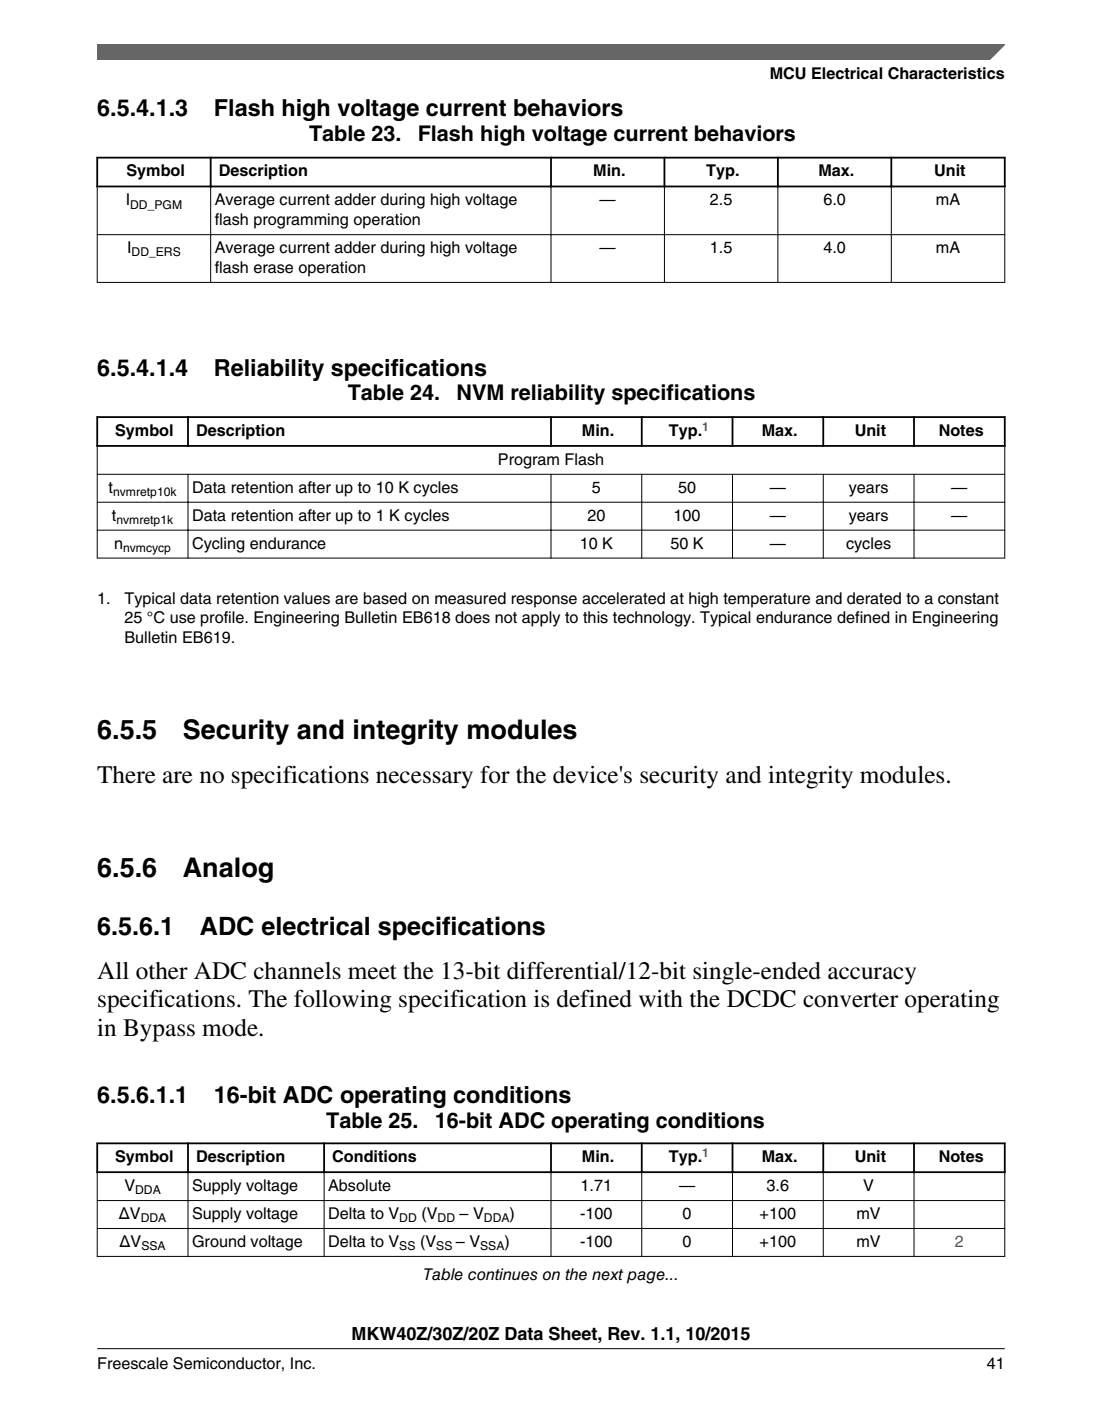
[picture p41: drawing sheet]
<svg xmlns="http://www.w3.org/2000/svg" width="216mm" height="274mm" viewBox="0 0 216 274" stroke-linecap="round" stroke-linejoin="round" font-family="sans-serif">
<defs><g id="words">
<g font-size="5.3">
<text x="19.1" y="144.7">6.5.5</text>
<text x="35.8" y="144.7">Security and integrity modules</text>
<text x="19" y="171.8">6.5.6</text>
<text x="35.8" y="171.8">Analog</text>
</g>
<g font-size="4.9">
<text x="19.1" y="153.2">There are no specifications necessary for the device's security and integrity modules.</text>
<text x="19" y="183.1">6.5.6.1</text>
<text x="39.2" y="183.1">ADC electrical specifications</text>
<text x="19" y="191.6">All other ADC channels meet the 13-bit differential/12-bit single-ended accuracy</text>
<text x="19" y="197.3">specifications. The following specification is defined with the DCDC converter operating</text>
<text x="19" y="202.9">in Bypass mode.</text>
</g>
<g font-size="4.6">
<text x="19" y="22.8">6.5.4.1.3</text>
<text x="41.9" y="22.8">Flash high voltage current behaviors</text>
<text x="19" y="73.6">6.5.4.1.4</text>
<text x="41.9" y="73.6">Reliability specifications</text>
<text x="19.1" y="215.9">6.5.6.1.1</text>
<text x="41.9" y="215.9">16-bit ADC operating conditions</text>
</g>
<g font-size="4.2">
<text x="60.5" y="27.6">Table 23.</text>
<text x="81.8" y="27.6">Flash high voltage current behaviors</text>
<text x="68.1" y="78.4">Table 24.</text>
<text x="89.4" y="78.4">NVM reliability specifications</text>
<text x="63.9" y="220.8">Table 25.</text>
<text x="85.2" y="220.8">16-bit ADC operating conditions</text>
</g>
<text font-size="3.5" x="68.8" y="262.3">MKW40Z/30Z/20Z Data Sheet, Rev. 1.1, 10/2015</text>
<g font-size="3.2">
<text x="150.8" y="15.5">MCU Electrical Characteristics</text>
<text x="24.8" y="34.6">Symbol</text>
<text x="42.9" y="34.6">Description</text>
<text x="116.2" y="34.6">Min.</text>
<text x="138.4" y="34.6">Typ.</text>
<text x="160.3" y="34.6">Max.</text>
<text x="183" y="34.6">Unit</text>
<text x="24.6" y="40.2">I</text>
<text x="42.1" y="40.2">Average current adder during high voltage</text>
<text x="117.5" y="40.2">—</text>
<text x="139.1" y="40.2">2.5</text>
<text x="161.3" y="40.2">6.0</text>
<text x="183.4" y="40.2">mA</text>
<text x="42.1" y="44.1">flash programming operation</text>
<text x="24.9" y="49.6">I</text>
<text x="42.1" y="49.6">Average current adder during high voltage</text>
<text x="42.1" y="53.4">flash erase operation</text>
<text x="117.5" y="49.6">—</text>
<text x="139.1" y="49.6">1.5</text>
<text x="161.3" y="49.6">4.0</text>
<text x="183.4" y="49.6">mA</text>
<text x="22.6" y="85.4">Symbol</text>
<text x="38.4" y="85.4">Description</text>
<text x="114" y="85.4">Min.</text>
<text x="131" y="85.4">Typ.</text>
<text x="149.2" y="85.4">Max.</text>
<text x="167.4" y="85.4">Unit</text>
<text x="183.9" y="85.4">Notes</text>
<text x="97.5" y="91">Program Flash</text>
<text x="21.3" y="96.5">t</text>
<text x="21.9" y="101.9">t</text>
<text x="37.6" y="96.5">Data retention after up to 10 K cycles</text>
<text x="37.6" y="101.9">Data retention after up to 1 K cycles</text>
<text x="115.1" y="101.9">20</text>
<text x="116" y="96.5">5</text>
<text x="132" y="101.9">100</text>
<text x="132.9" y="96.5">50</text>
<text x="150.8" y="96.5">—</text>
<text x="150.8" y="101.9">—</text>
<text x="166.3" y="96.5">years</text>
<text x="166.3" y="101.9">years</text>
<text x="186.4" y="96.5">—</text>
<text x="186.4" y="101.9">—</text>
<text x="22.4" y="107.4">n</text>
<text x="37.6" y="107.4">Cycling endurance</text>
<text x="113.6" y="107.4">10 K</text>
<text x="131.4" y="107.4">50 K</text>
<text x="150.8" y="107.4">—</text>
<text x="165.8" y="107.4">cycles</text>
<text x="19" y="118.2">1.</text>
<text x="24.4" y="118.2">Typical data retention values are based on measured response accelerated at high temperature and derated to a constant</text>
<text x="24.4" y="122.1">25 °C use profile. Engineering Bulletin EB618 does not apply to this technology. Typical endurance defined in Engineering</text>
<text x="24.4" y="125.9">Bulletin EB619.</text>
<text x="22.6" y="227.6">Symbol</text>
<text x="38.4" y="227.6">Description</text>
<text x="65.1" y="227.6">Conditions</text>
<text x="114" y="227.6">Min.</text>
<text x="131" y="227.6">Typ.</text>
<text x="149.2" y="227.6">Max.</text>
<text x="167.4" y="227.6">Unit</text>
<text x="183.9" y="227.6">Notes</text>
<text x="24.4" y="233.2">V</text>
<text x="37.6" y="233.2">Supply voltage</text>
<text x="64.3" y="233.2">Absolute</text>
<text x="113.8" y="233.2">1.71</text>
<text x="133" y="233.2">—</text>
<text x="150.2" y="233.2">3.6</text>
<text x="169.1" y="233.2">V</text>
<text x="23.3" y="238.7">ΔV</text>
<text x="37.6" y="238.7">Supply voltage</text>
<text x="64.3" y="238.7">Delta to V</text>
<text x="82.6" y="238.7">(V</text>
<text x="90.1" y="238.7">– V</text>
<text x="99.8" y="238.7">)</text>
<text x="113.7" y="238.7">-100</text>
<text x="133.7" y="238.7">0</text>
<text x="148.8" y="238.7">+100</text>
<text x="167.8" y="238.7">mV</text>
<text x="23.4" y="244.1">ΔV</text>
<text x="37.6" y="244.1">Ground voltage</text>
<text x="64.3" y="244.1">Delta to V</text>
<text x="82.3" y="244.1">(V</text>
<text x="89.3" y="244.1">– V</text>
<text x="98.8" y="244.1">)</text>
<text x="113.7" y="244.1">-100</text>
<text x="133.7" y="244.1">0</text>
<text x="148.8" y="244.1">+100</text>
<text x="167.8" y="244.1">mV</text>
<text x="82.9" y="250.7">Table continues on the next page...</text>
<text x="19" y="268">Freescale Semiconductor, Inc.</text>
<text x="193.3" y="268">41</text>
</g>
<text font-size="3.2" fill="#00f" x="187.1" y="244.1">2</text>
<g font-size="2.4">
<text x="25.5" y="40.8">DD_PGM</text>
<text x="25.8" y="50.2">DD_ERS</text>
<text x="22.2" y="97.1">nvmretp10k</text>
<text x="22.8" y="102.6">nvmretp1k</text>
<text x="24.1" y="108">nvmcycp</text>
<text x="26.5" y="233.8">DDA</text>
<text x="27.6" y="239.3">DDA</text>
<text x="78.2" y="239.3">DD</text>
<text x="85.7" y="239.3">DD</text>
<text x="94.8" y="239.3">DDA</text>
<text x="27.7" y="244.8">SSA</text>
<text x="78.2" y="244.8">SS</text>
<text x="85.5" y="244.8">SS</text>
<text x="94.1" y="244.8">SSA</text>
</g>
<g font-size="2.4" fill="#00f">
<text x="137.6" y="84.3">1</text>
<text x="137.6" y="226.5">1</text>
</g>
</g></defs>
<path d="M18.9 30.9h178.1M18.9 36.5h178.1M19 30.7v6M41.3 30.7v6M107.9 30.7v6M130.2 30.7v6M152.4 30.7v6M174.6 30.7v6M196.8 30.7v6" fill="none" stroke="#000" stroke-width=".35"/>
<path d="M19 36.7v18.7M41.3 36.3v19.1M107.9 36.3v19.1M130.2 36.3v19.1M152.4 36.3v19.1M174.6 36.3v19.1M196.8 36.7v18.7M19 45.9h177.9M19 55.3h177.9" fill="none" stroke="#000" stroke-width=".2"/>
<g fill="#fff">
<path d="M19 74.8h177.8v36.3h-177.8z" fill-rule="evenodd"/>
<path d="M19.2 81.8h17.5v5.3h-17.5z" fill-rule="evenodd"/>
<path d="M37 81.8h70.8v5.3h-70.8z" fill-rule="evenodd"/>
<path d="M108.1 81.8h17.5v5.3h-17.5z" fill-rule="evenodd"/>
<path d="M125.9 81.8h17.4v5.3h-17.4z" fill-rule="evenodd"/>
<path d="M143.7 81.8h17.4v5.3h-17.4z" fill-rule="evenodd"/>
<path d="M161.5 81.8h17.4v5.3h-17.4z" fill-rule="evenodd"/>
<path d="M179.2 81.8h17.5v5.3h-17.5z" fill-rule="evenodd"/>
<path d="M19.1 87.5h177.7v5.3h-177.7z" fill-rule="evenodd"/>
<path d="M19.1 93h17.6v5.2h-17.6z" fill-rule="evenodd"/>
<path d="M36.9 93h71v5.2h-71z" fill-rule="evenodd"/>
<path d="M108 93h17.6v5.2h-17.6z" fill-rule="evenodd"/>
<path d="M125.8 93h17.6v5.2h-17.6z" fill-rule="evenodd"/>
<path d="M143.6 93h17.6v5.2h-17.6z" fill-rule="evenodd"/>
<path d="M161.4 93h17.6v5.2h-17.6z" fill-rule="evenodd"/>
<path d="M179.2 93h17.6v5.2h-17.6z" fill-rule="evenodd"/>
<path d="M19.1 98.4h17.6v5.3h-17.6z" fill-rule="evenodd"/>
<path d="M36.9 98.4h71v5.3h-71z" fill-rule="evenodd"/>
<path d="M108 98.4h17.6v5.3h-17.6z" fill-rule="evenodd"/>
<path d="M125.8 98.4h17.6v5.3h-17.6z" fill-rule="evenodd"/>
<path d="M143.6 98.4h17.6v5.3h-17.6z" fill-rule="evenodd"/>
<path d="M161.4 98.4h17.6v5.3h-17.6z" fill-rule="evenodd"/>
<path d="M179.2 98.4h17.6v5.3h-17.6z" fill-rule="evenodd"/>
<path d="M19.1 103.9h17.6v5.3h-17.6z" fill-rule="evenodd"/>
<path d="M36.9 103.9h71v5.3h-71z" fill-rule="evenodd"/>
<path d="M108 103.9h17.6v5.3h-17.6z" fill-rule="evenodd"/>
<path d="M125.8 103.9h17.6v5.3h-17.6z" fill-rule="evenodd"/>
<path d="M143.6 103.9h17.6v5.3h-17.6z" fill-rule="evenodd"/>
<path d="M161.4 103.9h17.6v5.3h-17.6z" fill-rule="evenodd"/>
<path d="M179.2 103.9h17.6v5.3h-17.6z" fill-rule="evenodd"/>
</g>
<path d="M18.9 81.7h178.1M18.9 87.3h178.1M19 81.5v6M36.8 81.5v6M107.9 81.5v6M125.7 81.5v6M143.5 81.5v6M161.3 81.5v6M179.1 81.5v6M196.8 81.5v6" fill="none" stroke="#000" stroke-width=".35"/>
<path d="M19 92.9h177.9M19 98.3h177.9M19 87.5v21.9M36.8 92.8v16.6M107.9 92.8v16.6M125.7 92.8v16.6M143.5 92.8v16.6M161.3 92.8v16.6M179.1 92.8v16.6M196.8 87.5v21.9M19 103.8h177.9M19 109.3h177.9" fill="none" stroke="#000" stroke-width=".2"/>
<g fill="#fff">
<path d="M19 217.2h177.8v34.5h-177.8z" fill-rule="evenodd"/>
<path d="M19.2 224h17.5v5.3h-17.5z" fill-rule="evenodd"/>
<path d="M37 224h26.3v5.3h-26.3z" fill-rule="evenodd"/>
<path d="M63.7 224h44.1v5.3h-44.1z" fill-rule="evenodd"/>
<path d="M108.1 224h17.5v5.3h-17.5z" fill-rule="evenodd"/>
<path d="M125.9 224h17.4v5.3h-17.4z" fill-rule="evenodd"/>
<path d="M143.7 224h17.4v5.3h-17.4z" fill-rule="evenodd"/>
<path d="M161.5 224h17.4v5.3h-17.4z" fill-rule="evenodd"/>
<path d="M179.2 224h17.5v5.3h-17.5z" fill-rule="evenodd"/>
<path d="M19.1 229.7h17.6v5.3h-17.6z" fill-rule="evenodd"/>
<path d="M36.9 229.7h26.5v5.3h-26.5z" fill-rule="evenodd"/>
<path d="M63.6 229.7h44.3v5.3h-44.3z" fill-rule="evenodd"/>
<path d="M108 229.7h17.6v5.3h-17.6z" fill-rule="evenodd"/>
<path d="M125.8 229.7h17.6v5.3h-17.6z" fill-rule="evenodd"/>
<path d="M143.6 229.7h17.6v5.3h-17.6z" fill-rule="evenodd"/>
<path d="M161.4 229.7h17.6v5.3h-17.6z" fill-rule="evenodd"/>
<path d="M179.2 229.7h17.6v5.3h-17.6z" fill-rule="evenodd"/>
<path d="M19.1 235.2h17.6v5.3h-17.6z" fill-rule="evenodd"/>
<path d="M36.9 235.2h26.5v5.3h-26.5z" fill-rule="evenodd"/>
<path d="M63.6 235.2h44.3v5.3h-44.3z" fill-rule="evenodd"/>
<path d="M108 235.2h17.6v5.3h-17.6z" fill-rule="evenodd"/>
<path d="M125.8 235.2h17.6v5.3h-17.6z" fill-rule="evenodd"/>
<path d="M143.6 235.2h17.6v5.3h-17.6z" fill-rule="evenodd"/>
<path d="M161.4 235.2h17.6v5.3h-17.6z" fill-rule="evenodd"/>
<path d="M179.2 235.2h17.6v5.3h-17.6z" fill-rule="evenodd"/>
<path d="M19.1 240.6h17.6v5.3h-17.6z" fill-rule="evenodd"/>
<path d="M36.9 240.6h26.5v5.3h-26.5z" fill-rule="evenodd"/>
<path d="M63.6 240.6h44.3v5.3h-44.3z" fill-rule="evenodd"/>
<path d="M108 240.6h17.6v5.3h-17.6z" fill-rule="evenodd"/>
<path d="M125.8 240.6h17.6v5.3h-17.6z" fill-rule="evenodd"/>
<path d="M143.6 240.6h17.6v5.3h-17.6z" fill-rule="evenodd"/>
<path d="M161.4 240.6h17.6v5.3h-17.6z" fill-rule="evenodd"/>
<path d="M179.2 240.6h17.6v5.3h-17.6z" fill-rule="evenodd"/>
</g>
<path d="M18.9 223.9h178.1M18.9 229.5h178.1M19 223.7v6M36.8 223.7v6M63.5 223.7v6M107.9 223.7v6M125.7 223.7v6M143.5 223.7v6M161.3 223.7v6M179.1 223.7v6M196.8 223.7v6" fill="none" stroke="#000" stroke-width=".35"/>
<path d="M19 235.1h177.9M19 229.7v16.4M36.8 229.3v16.8M63.5 229.3v16.8M107.9 229.3v16.8M125.7 229.3v16.8M143.5 229.3v16.8M161.3 229.3v16.8M179.1 229.3v16.8M196.8 229.7v16.4M19 240.5h177.9M19 246h177.9" fill="none" stroke="#000" stroke-width=".2"/>
<path d="M19 8.7h177.8l-5.6 3h-172.2z" fill="#666"/>
<path d="M19 11.7v-3h177.8l-3 3" fill="none" stroke="#666" stroke-width=".28"/>
<path d="M19 264.1h177.8" fill="none" stroke="#000" stroke-width=".2"/>
<use href="#words"/>
</svg>
